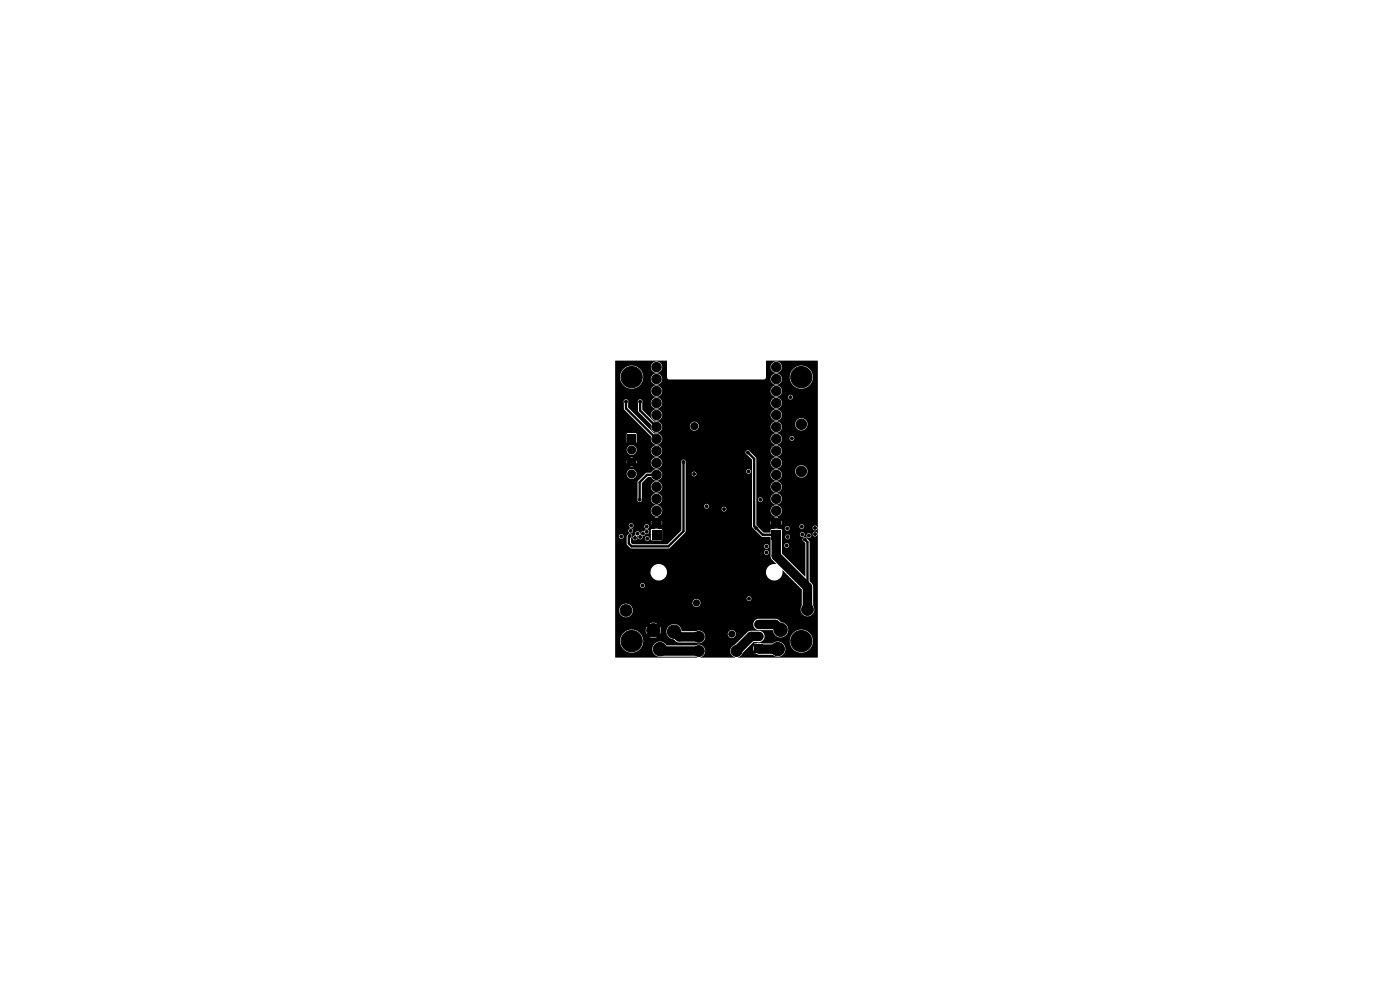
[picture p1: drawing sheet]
<svg xmlns="http://www.w3.org/2000/svg" width="297mm" height="210mm" viewBox="0 0 297 210" stroke-linecap="round" stroke-linejoin="round" font-family="sans-serif">
<g fill="#000" stroke="#000" stroke-width=".21">
<circle cx="134" cy="80" r="2.25"/>
<circle cx="139.3" cy="77.9" r="1"/>
<circle cx="164.7" cy="77.9" r="1"/>
<circle cx="170" cy="80" r="2.25"/>
<circle cx="132.8" cy="85.2" r=".3"/>
<circle cx="134" cy="95.5" r=".85"/>
<circle cx="134" cy="98" r=".85"/>
<circle cx="135.8" cy="85.2" r=".3"/>
<circle cx="139.3" cy="83" r="1"/>
<circle cx="139.3" cy="95.7" r="1"/>
<circle cx="139.3" cy="88" r="1"/>
<circle cx="139.3" cy="85.5" r="1"/>
<circle cx="139.3" cy="98.2" r="1"/>
<circle cx="139.3" cy="80.4" r="1"/>
<circle cx="139.3" cy="90.6" r="1"/>
<circle cx="139.3" cy="93.1" r="1"/>
<circle cx="145" cy="98" r=".3"/>
<circle cx="147.3" cy="90.4" r=".75"/>
<circle cx="158.7" cy="96" r=".3"/>
<circle cx="164.7" cy="98.2" r="1"/>
<circle cx="164.7" cy="90.6" r="1"/>
<circle cx="164.7" cy="88" r="1"/>
<circle cx="164.7" cy="83" r="1"/>
<circle cx="164.7" cy="85.5" r="1"/>
<circle cx="164.7" cy="95.7" r="1"/>
<circle cx="164.7" cy="93.1" r="1"/>
<circle cx="164.7" cy="80.4" r="1"/>
<circle cx="167.7" cy="84.3" r=".3"/>
<circle cx="168" cy="93" r=".3"/>
<circle cx="170" cy="90" r="1.11"/>
<circle cx="170" cy="100" r="1.11"/>
<circle cx="131.8" cy="113.8" r=".3"/>
<circle cx="133.6" cy="113.7" r=".3"/>
<circle cx="133.8" cy="112.6" r=".3"/>
<circle cx="133.9" cy="111.5" r=".3"/>
<circle cx="134" cy="100.5" r=".85"/>
<circle cx="134.7" cy="114.1" r=".3"/>
<circle cx="135.2" cy="113.2" r=".3"/>
<circle cx="135.7" cy="106" r=".3"/>
<circle cx="135.8" cy="113.9" r=".3"/>
<circle cx="136.4" cy="113.2" r=".3"/>
<circle cx="137.2" cy="111.7" r=".3"/>
<circle cx="137.2" cy="112.8" r=".3"/>
<circle cx="137.3" cy="114.2" r=".3"/>
<circle cx="139.3" cy="103.3" r="1"/>
<circle cx="139.3" cy="108.4" r="1"/>
<circle cx="139.3" cy="110.9" r="1"/>
<circle cx="139.3" cy="100.7" r="1"/>
<circle cx="139.3" cy="105.8" r="1"/>
<circle cx="147.2" cy="100.5" r=".3"/>
<circle cx="149.9" cy="107.4" r=".3"/>
<circle cx="153.6" cy="108" r=".3"/>
<circle cx="158.8" cy="100" r=".3"/>
<circle cx="160.4" cy="112.1" r=".3"/>
<circle cx="161.3" cy="106" r=".3"/>
<circle cx="162.6" cy="117.2" r=".3"/>
<circle cx="162.6" cy="115.9" r=".3"/>
<circle cx="164.7" cy="108.4" r="1"/>
<circle cx="164.7" cy="110.9" r="1"/>
<circle cx="164.7" cy="100.7" r="1"/>
<circle cx="164.7" cy="105.8" r="1"/>
<circle cx="164.7" cy="103.3" r="1"/>
<circle cx="166.9" cy="115.7" r=".3"/>
<circle cx="167" cy="112.1" r=".3"/>
<circle cx="167.1" cy="113.9" r=".3"/>
<circle cx="170.1" cy="111.7" r=".3"/>
<circle cx="170.2" cy="113.4" r=".3"/>
<circle cx="170.8" cy="114.4" r=".3"/>
<circle cx="171.6" cy="113.6" r=".3"/>
<circle cx="172.9" cy="113.3" r=".3"/>
<circle cx="172.9" cy="112" r=".3"/>
<circle cx="132.8" cy="129.5" r="1.24"/>
<circle cx="134" cy="136" r="2.25"/>
<circle cx="136.3" cy="124.2" r=".3"/>
<circle cx="138.6" cy="133.7" r="1.42"/>
<circle cx="140" cy="137.7" r="1.42"/>
<circle cx="143" cy="134" r="1.42"/>
<circle cx="147.7" cy="127.9" r=".65"/>
<circle cx="148.3" cy="138.1" r="1.15"/>
<circle cx="148.3" cy="135.1" r="1.15"/>
<circle cx="155.2" cy="134.5" r=".65"/>
<circle cx="156.2" cy="138.1" r="1.15"/>
<circle cx="158.9" cy="127" r=".3"/>
<circle cx="161" cy="132.5" r=".85"/>
<circle cx="161" cy="135" r=".85"/>
<circle cx="165" cy="137.7" r="1.42"/>
<circle cx="165.6" cy="133.6" r="1.41"/>
<circle cx="170" cy="136" r="2.25"/>
<circle cx="171.3" cy="129.3" r="1.24"/>
</g>
<path d="M130.5 76.5h11v3.6l.4 .4h20.2l.3-.2h1.1a1.2 1.2 0 0 0 1.4 1.3 1.2 1.2 0 0 0 .8-1.7h1.8v.2a2.45 2.45 0 0 0 3.8 2 2.45 2.45 0 0 0 0-4.2 2.45 2.45 0 0 0-3.8 2l-1.8-.1a1.2 1.2 0 0 0-1.3-.6 1.2 1.2 0 0 0-.9 1.1h-1.1l.1-2.5h1a1.2 1.2 0 0 0 1.6 1.2 1.2 1.2 0 0 0 .4-2 1.2 1.2 0 0 0-2 .6v.2h-1v-1.3h11v63l-16.9-.1a1.35 1.35 0 0 0 .9-.9l1.1-1.1h1.2l.2 1.1 .7 .3 3.2 .1a1.62 1.62 0 0 0 2.3-.1 1.62 1.62 0 0 0-.1-2.3 1.62 1.62 0 0 0-2.2 0h-2a2.12 2.12 0 0 0-2 .2l-.1 .7h-1.2l1.3-1.2h1.4l.5-.3h5.7a2.45 2.45 0 0 0 3.5 2.3 2.45 2.45 0 0 0 .5-4.1 2.45 2.45 0 0 0-3.9 1.5l-.1 .3h-5.7a1.2 1.2 0 0 0 .3-1.3 1.2 1.2 0 0 0-1-.8h-1.8l-.6 .2-2.9 2.8a1.39 1.39 0 0 0-.9 1.4 1.39 1.39 0 0 0 1 1.3l-7.3-.1a1.36 1.36 0 0 0 .9-1.8 1.36 1.36 0 0 0-1.9-.7h-6.2a1.62 1.62 0 0 0-2.9 .1 1.62 1.62 0 0 0 1.8 2.3h7.3l.3 .2h-17.4v-3.6h1a2.45 2.45 0 0 0 2.3 2.5 2.45 2.45 0 0 0 2.6-2.1 2.45 2.45 0 0 0-2.1-2.7h2.7l.2 .8 .5-.5 .3 .5 .4 .2-.5 .5 .6 .2 .8-.2-.5-.5 .4-.2 .3-.5 .5 .5 .2-.5h1.2v.3a1.63 1.63 0 0 0 1.5 1.4l.6 .5 .5 .2h3.6a1.35 1.35 0 0 0 1.6-.3 1.35 1.35 0 0 0 .2-1.6h5v.2a.85 .85 0 0 0 1.3 .6 .85 .85 0 0 0 0-1.4 .85 .85 0 0 0-1.3 .6h-5l-.4-.5-.6-.2-.8 .2h-2.9a1.65 1.65 0 0 0-1.7-1.5 1.65 1.65 0 0 0-1.6 1.5h-1.2l-.2-.9-.5 .5-.3-.5-.4-.2 .4-.4h20.6v.2a1.2 1.2 0 0 0 1.1 1.1h3.1a1.63 1.63 0 0 0 1.6 1.5 1.63 1.63 0 0 0 1.6-1.6 1.63 1.63 0 0 0-1.5-1.6l-.6-.6-.5-.1h-3.7a1.2 1.2 0 0 0-1.1 1.1h-20.6l.1-.1-.1-.1-.7-.1-.6 .2 .5 .5-.4 .2-.3 .5-.5-.5-.2 .6h-2.7a2.45 2.45 0 0 0-2.8 2.3h-1v-6.5h.9v.2a1.45 1.45 0 0 0 2.2 1.1 1.45 1.45 0 0 0 0-2.4 1.45 1.45 0 0 0-2.2 1.1h-.9v-1.6h16.4v.2a.85 .85 0 0 0 1.3 .6 .85 .85 0 0 0 0-1.4 .85 .85 0 0 0-1.3 .6h-16.4v-.9h27.9v.2a.5 .5 0 0 0 .8 .3 .5 .5 0 0 0 0-.8 .5 .5 0 0 0-.8 .3h-27.9v-2.8h5.3v.2a.5 .5 0 0 0 .8 .3 .5 .5 0 0 0 0-.8 .5 .5 0 0 0-.8 .3h-5.3v-2.6h7.5v.2a1.75 1.75 0 0 0 2.8 1.1 1.75 1.75 0 0 0-.3-3 1.75 1.75 0 0 0-2.5 1.7h-7.5v-4.4h31.6v.2a.5 .5 0 0 0 .8 .3 .5 .5 0 0 0 0-.8 .5 .5 0 0 0-.8 .3h-31.6v-3.4h.8l.3 .6a.5 .5 0 0 0 .7-.5h.6l.1 1.7 .9 .9h8l.6-.6h19.6a.5 .5 0 0 0 .7 .6 .5 .5 0 0 0 .2-.8 .5 .5 0 0 0-.9 .1v.1h-19.6l2.9-2.9 .1-5h7.6v.2a.5 .5 0 0 0 .8 .3 .5 .5 0 0 0 0-.8 .5 .5 0 0 0-.8 .3h-7.6v-.6h3.9v.2a.5 .5 0 0 0 .8 .3 .5 .5 0 0 0 0-.8 .5 .5 0 0 0-.8 .3h-3.9v-6.8h1.2v.1a.5 .5 0 0 0 .8 .4 .5 .5 0 0 0 0-.9 .5 .5 0 0 0-.8 .4h-1.2v-.6h12.8v.2a.5 .5 0 0 0 .8 .3 .5 .5 0 0 0 0-.8 .5 .5 0 0 0-.8 .3h-12.8v-1.7a.51 .51 0 0 0-.5-.7 .51 .51 0 0 0-.5 .7v14.3l-2.9 2.9h-7.4l-.3-.3v-.9l.3-.2a.52 .52 0 0 0 .7 .6 .52 .52 0 0 0 .2-.9h.2a.54 .54 0 0 0 .2 .6 .54 .54 0 0 0 .7-.1h.6v.1a.5 .5 0 0 0 .8 .4 .5 .5 0 0 0 0-.9 .5 .5 0 0 0-.8 .4h-.6l.1-.5 .4-.1 .2-.4a.52 .52 0 0 0 .7-.1 .52 .52 0 0 0-.1-.7h.6v2.2h2.3v-2.3l-2.1-.1-.2 .2h-.6a.57 .57 0 0 0-.9 .4 .54 .54 0 0 0-.5 0 .54 .54 0 0 0-.2 .6h-.2a.53 .53 0 0 0-.6-.7 .53 .53 0 0 0-.2 .9h-.4l-.3 .4h-.2a.53 .53 0 0 0-.2-.8 .53 .53 0 0 0-.8 .4l-.1 .2h-.6l-.1-.3a.5 .5 0 0 0-.5-.2 .5 .5 0 0 0-.4 .4h-.8v-1.2h2.8v.2a.5 .5 0 0 0 .8 .3 .5 .5 0 0 0 0-.8 .5 .5 0 0 0-.8 .3h-2.8v-1.1h2.9l.3 .6a.5 .5 0 0 0 .7-.4h2.3l.1 .4 .3 .2 .5-.2h2.1l-.4-.4-.4 .4h-1.3a.5 .5 0 0 0-.2-.8 .5 .5 0 0 0-.7 .4h-2.3a.5 .5 0 0 0-.4-.6 .5 .5 0 0 0-.6 .4h-2.9v-.6h7.6v.5l.4-.5h.3v.2a.51 .51 0 0 0 .5 .4 .51 .51 0 0 0 .5-.5h.2l.4 .4v-.8l-.4 .4-.2-.1a.51 .51 0 0 0-.5-.4 .51 .51 0 0 0-.5 .4h-.3l-.4-.3v.3h-7.6v-1h8.4l.4 .4 .4-.4h-9.2v-1.5h7.6v.1a1.2 1.2 0 0 0 1.8 1 1.2 1.2 0 0 0 0-2.1 1.2 1.2 0 0 0-1.8 1h-7.6v-2.4h4.7v.2a.52 .52 0 0 0 .7 .4 .52 .52 0 0 0 .3-.8h1.9v.2a1.2 1.2 0 0 0 1.8 .9 1.2 1.2 0 0 0 0-2 1.2 1.2 0 0 0-1.8 .9h-1.9v-2.5h1.9v.2a1.2 1.2 0 0 0 1.8 .9 1.2 1.2 0 0 0 0-2.1 1.2 1.2 0 0 0-1.8 1h-1.9v-.7l1.2-1.3h.7a1.22 1.22 0 0 0 1.9 .5 1.22 1.22 0 0 0 0-1.9 1.22 1.22 0 0 0-1.9 .5l-1.1 .1-1.7 1.7-.1 3.8h-4.7v-5.5h2.4v.2a1.06 1.06 0 0 0 1.7 .8 1.06 1.06 0 0 0 0-1.8 1.06 1.06 0 0 0-1.7 .8h-2.4v-1.4h3.8l-.3-.3-.3 .3h-3.2v-1.1h2.4l.1 .4 .2-.4h.3a.5 .5 0 0 0 .5 .6 .5 .5 0 0 0 .5-.5l.5 .3 .1-.2h3v.2a1.2 1.2 0 0 0 1.8 .9 1.2 1.2 0 0 0 0-2 1.2 1.2 0 0 0-1.8 .9h-3l-.1-.4-.3 .3-.2-.1a.5 .5 0 0 0-.5-.4 .5 .5 0 0 0-.5 .4h-.3l-.2-.2-.1 .2h-2.4v-.9h3.2l.3 .3 .3-.3h-3.8v-1.6h2.4a1.06 1.06 0 0 0 1 1.1 1.06 1.06 0 0 0 1.2-.9h3v.1a1.2 1.2 0 0 0 1.1 1.2 1.2 1.2 0 0 0 1.2-1h17.8l.1 .4 1.2 1.2 .1 14.3 2 2.1h1.9v4.3l1.1 1.5a1.75 1.75 0 0 0-2.1 1.6 1.75 1.75 0 0 0 1.9 1.8 1.75 1.75 0 0 0 1.6-2l4.1 3.9v3.5a1.45 1.45 0 0 0 1.2 2.2 1.45 1.45 0 0 0 1.2-2.2v-4l-.2-.6-.5-.6v-8.4l-.6-.6a.51 .51 0 0 0-.8-.2 .51 .51 0 0 0 .2 .8l.2 .3v7.1l-4.9-4.9v-1.8h.5a.5 .5 0 0 0 .7 .6 .5 .5 0 0 0 .2-.8 .5 .5 0 0 0-.9 .1v.1h-.5v-1.8h.7a.5 .5 0 0 0 .7 .6 .5 .5 0 0 0 .2-.8 .5 .5 0 0 0-.9 .1v.1h-.7v-.5h3.8l.2 .5a.49 .49 0 0 0 .8-.3h.4v.2a.5 .5 0 0 0 .7 .3 .5 .5 0 0 0 .1-.8h.5v.2a.5 .5 0 0 0 .8 .3 .5 .5 0 0 0 0-.8 .5 .5 0 0 0-.8 .3h-.5a.5 .5 0 0 0-.8 .3h-.4a.5 .5 0 0 0-.4-.6 .5 .5 0 0 0-.6 .4h-3.8v-.9l-.2-.2h-2.1l-.1 .8h-1.5l-1-1h5.5v.2a.5 .5 0 0 0 .8 .3 .5 .5 0 0 0-.1-.9h2.4l.1 .4 .3 .2 .5-.3h1.9a.5 .5 0 0 0 .7 .6 .5 .5 0 0 0 .2-.8 .5 .5 0 0 0-.9 .1v.1h-1.9a.5 .5 0 0 0-.2-.7 .5 .5 0 0 0-.7 .4h-2.7l-.4 .4h-1.5l-.3-.4-.4 .4h-3.3l-.5-.6v-.6h3v.5l.4-.5h.3a.51 .51 0 0 0 .4 .6 .51 .51 0 0 0 .6-.5h.2l.4 .4v-.8l-.4 .4-.2-.1a.51 .51 0 0 0-.5-.4 .51 .51 0 0 0-.5 .4h-.3l-.4-.3v.3h-3v-1h3.8l.4 .4 .4-.4h-4.6v-1.5h3v.1a1.2 1.2 0 0 0 1.8 1 1.2 1.2 0 0 0 0-2.1 1.2 1.2 0 0 0-1.8 1h-3v-2.4h.3v.2a.5 .5 0 0 0 .7 .4 .5 .5 0 0 0 .2-.8h1.8v.2a1.2 1.2 0 0 0 1.8 .9 1.2 1.2 0 0 0 0-2 1.2 1.2 0 0 0-1.8 .9h-1.8a.5 .5 0 0 0-.5-.2 .5 .5 0 0 0-.4 .4h-.3v-2.7h3v.2a1.2 1.2 0 0 0 1.8 .9 1.2 1.2 0 0 0 0-2.1 1.2 1.2 0 0 0-1.8 1h-3v-2.6h3v.2a1.2 1.2 0 0 0 1.7 1 1.2 1.2 0 0 0 .3-1.9h3.2v.2a1.31 1.31 0 0 0 2 1 1.31 1.31 0 0 0 0-2.2 1.31 1.31 0 0 0-2 1l-3.2-.1a1.21 1.21 0 0 0-2 .8h-3v-2.5h3v.2a1.2 1.2 0 0 0 1.8 .9 1.2 1.2 0 0 0 0-2 1.2 1.2 0 0 0-1.8 .9h-3l-.1-1-1.5-1.5h4.6a1.2 1.2 0 0 0 1.6 1.2 1.2 1.2 0 0 0 .4-2.1 1.2 1.2 0 0 0-2 .7v.2h-4.6a.5 .5 0 0 0-.7 .3h-17.8l.1-.2a1.2 1.2 0 0 0-1.1-1.2 1.2 1.2 0 0 0-1.3 1.1h-3v-.2a1.06 1.06 0 0 0-1.1-1 1.06 1.06 0 0 0-1.1 1h-2.4v-3.3h2.4l.1 1.8 1.9 .1 .2-.2-.1-1.8-.1-.1h-1.8l-.2 .2h-2.4v-7h1.8l.1 1.8 5.7 5.7a1.22 1.22 0 0 0 1 1.7 1.22 1.22 0 0 0 1.4-1.3h23v.2a1.2 1.2 0 0 0 1.3 1.1 1.2 1.2 0 0 0 1.1-1.4h1.6v.2a.5 .5 0 0 0 .8 .3 .5 .5 0 0 0 0-.8 .5 .5 0 0 0-.8 .3l-1.7-.1a1.2 1.2 0 0 0-1.2-.9 1.2 1.2 0 0 0-1.1 1.1h-23l-.1-.2a1.25 1.25 0 0 0-1.6-.8l-5.5-5.5v-1.4h2l.1 2.2 2.8 2.8a1.2 1.2 0 0 0 1 1.7 1.2 1.2 0 0 0 1.2-1.5h5.9v.2a.95 .95 0 0 0 1 .9 .95 .95 0 0 0 1-.9h15.2v.2a1.2 1.2 0 0 0 1.6 1 1.2 1.2 0 0 0 .6-1.8h3v.2a1.31 1.31 0 0 0 2 1 1.31 1.31 0 0 0 0-2.2 1.31 1.31 0 0 0-2 1l-3.1-.1a1.2 1.2 0 0 0-1.3-.4 1.2 1.2 0 0 0-.8 1.1h-15.2v-.2a.96 .96 0 0 0-1-.9 .96 .96 0 0 0-1 .9h-5.9a1.25 1.25 0 0 0-1.6-.9l-1.5-1.5h.8a1.2 1.2 0 0 0 1.2 1.3 1.2 1.2 0 0 0 1.2-1.3h23v.2a1.2 1.2 0 0 0 1.8 1 1.2 1.2 0 0 0 0-2.1 1.2 1.2 0 0 0-1.8 .9h-23l-.1-.1a1.2 1.2 0 0 0-1.2-1 1.2 1.2 0 0 0-1.1 1.1h-.8l-1-1v-1.5h1.8a1.2 1.2 0 0 0 1.2 1.3 1.2 1.2 0 0 0 1.2-1.3h23v.2a1.2 1.2 0 0 0 1.8 .9 1.2 1.2 0 0 0 0-2 1.2 1.2 0 0 0-1.8 .9h-23l-.1-.2a1.2 1.2 0 0 0-1.2-.9 1.2 1.2 0 0 0-1.1 1.1h-1.8v-.1a.5 .5 0 0 0-.4-.6 .5 .5 0 0 0-.6 .4l-2-.1a.5 .5 0 0 0-.6-.3 .5 .5 0 0 0-.4 .4h-1.8v-.9h36.7v.1a.5 .5 0 0 0 .8 .4 .5 .5 0 0 0 0-.9 .5 .5 0 0 0-.8 .4h-36.7v-1.3h7.6v.1a1.2 1.2 0 0 0 1.3 1.2 1.2 1.2 0 0 0 1.1-1.3h23v.1a1.2 1.2 0 0 0 1.8 1 1.2 1.2 0 0 0 0-2.1 1.2 1.2 0 0 0-1.8 1h-23l-.1-.2a1.2 1.2 0 0 0-1.2-.9 1.2 1.2 0 0 0-1.1 1.1h-7.6v-3h1v.2a2.45 2.45 0 0 0 2.4 2.4 2.45 2.45 0 0 0 2.5-2.2h1.7v.2a1.2 1.2 0 0 0 1.8 .9 1.2 1.2 0 0 0 0-2 1.2 1.2 0 0 0-1.8 .9h-1.7l.1-.2a2.44 2.44 0 0 0-1.5-2.3h3.1v.2a1.2 1.2 0 0 0 1.8 .9 1.2 1.2 0 0 0 0-2.1 1.2 1.2 0 0 0-1.8 1l-3.2-.1a2.45 2.45 0 0 0-3.4 2.2h-1zM133.2 92.1h1.6v1.7h-1.6zM138.3 112.4h2v2h-2zM163.7 112.4h2v2h-2zM160.1 136.7h1.7v1.7h-1.7z" fill="#000"/>
<path d="M132.8 85.2v1.4l6.5 6.5M133.9 92.9h.1M135.8 85.2v1.9l3.5 3.5M145 98v14.7l-3.2 3.2h-7.8l-.6-.6v-1.4l.2-.2M158.7 96l1.3 1.3v14.3l1.8 1.8h2.9M139.3 100.7h-2l-1.6 1.6v3.7M170.7 114.5l.6 .5v9.5" fill="none" stroke="#000" stroke-width=".5"/>
<path d="M164.7 113.4v4.5l6.6 6.6v4.8M140 137.7l.4 .4h7.8M143 134l1.1 1.1h4.1M161 132.5h3.5l1.1 1.1M161 135h-1.7l-3.1 3.1M161 137.5l.2 .2h3.8" fill="none" stroke="#000" stroke-width="2"/>
</svg>
